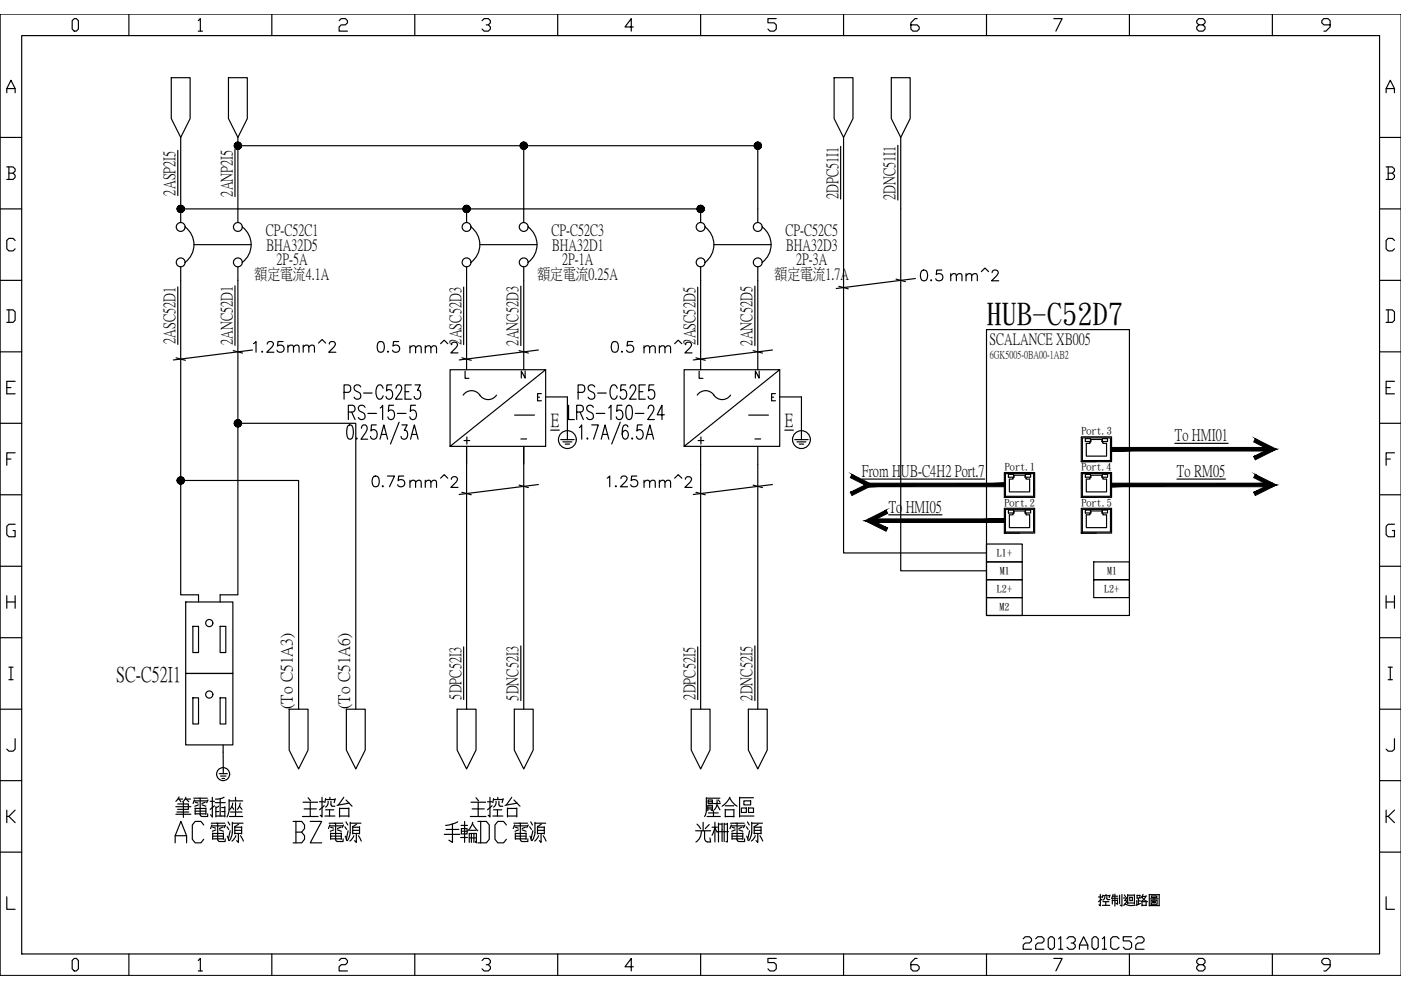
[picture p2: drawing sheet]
<svg xmlns="http://www.w3.org/2000/svg" width="297mm" height="210mm" viewBox="0 0 297 210" stroke-linecap="round" stroke-linejoin="round" font-family="sans-serif">
<defs><g id="words">
<g font-size="7.5">
<text x="63.1" y="174.3">主控台</text>
<text x="98.8" y="174.3">主控台</text>
</g>
<text font-size="6.4" x="209.2" y="68.6">HUB-C52D7</text>
<g font-size="6.2">
<text x="86.1" y="76.2">mm^2</text>
<text x="135.8" y="76.2">mm^2</text>
<text x="72" y="85.7">PS-C52E3</text>
<text x="121.7" y="85.7">PS-C52E5</text>
<text x="215.9" y="202.5">22013A01C52</text>
</g>
<g font-size="5.7">
<text x="200.7" y="60.7">mm^2</text>
<text x="60.3" y="75.8">mm^2</text>
<text x="86.1" y="104.4">mm^2</text>
<text x="135.8" y="104.4">mm^2</text>
</g>
<g font-size="5.3">
<text x="194.4" y="60.7">0.5</text>
<text x="52.9" y="75.8">1.25</text>
<text x="79" y="75.8">0.5</text>
<text x="128.8" y="75.8">0.5</text>
<text x="78" y="104.4">0.75</text>
<text x="127.7" y="104.4">1.25</text>
</g>
<text font-size="4.5" x="24.6" y="144.3">SC-C52I1</text>
<text font-size="4.4" x="97.4" y="95.2">+</text>
<g font-size="3.9">
<text x="116.8" y="90.4">E</text>
<text x="166.4" y="90.4">E</text>
</g>
<g font-size="3.5">
<text x="37" y="41.5" transform="rotate(-90 37 41.5)">2ASP2I5</text>
<text x="49.1" y="41.7" transform="rotate(-90 49.1 41.7)">2ANP2I5</text>
<text x="177.5" y="42.2" transform="rotate(-90 177.5 42.2)">2DPC51I1</text>
<text x="189.7" y="42.4" transform="rotate(-90 189.7 42.4)">2DNC51I1</text>
<text x="37" y="73" transform="rotate(-90 37 73)">2ASC52D1</text>
<text x="49.1" y="73.2" transform="rotate(-90 49.1 73.2)">2ANC52D1</text>
<text x="97.6" y="73.1" transform="rotate(-90 97.6 73.1)">2ASC52D3</text>
<text x="109.7" y="73.3" transform="rotate(-90 109.7 73.3)">2ANC52D3</text>
<text x="147.2" y="73.1" transform="rotate(-90 147.2 73.1)">2ASC52D5</text>
<text x="159.4" y="73.3" transform="rotate(-90 159.4 73.3)">2ANC52D5</text>
<text x="249.1" y="93.3">To HMI01</text>
<text x="182.7" y="100.9">From HUB-C4H2 Port.7</text>
<text x="249.5" y="100.9">To RM05</text>
<text x="188.4" y="108.5">To HMI05</text>
<text x="97.6" y="148.3" transform="rotate(-90 97.6 148.3)">5DPC52I3</text>
<text x="109.7" y="148.5" transform="rotate(-90 109.7 148.5)">5DNC52I3</text>
<text x="147.2" y="148.3" transform="rotate(-90 147.2 148.3)">2DPC52I5</text>
<text x="159.4" y="148.5" transform="rotate(-90 159.4 148.5)">2DNC52I5</text>
<text x="61.9" y="150.3" transform="rotate(-90 61.9 150.3)">(To C51A3)</text>
<text x="74" y="150.3" transform="rotate(-90 74 150.3)">(To C51A6)</text>
</g>
<g font-size="3.4">
<text x="56.3" y="49.8">CP-C52C1</text>
<text x="56.4" y="53">BHA32D5</text>
<text x="116.9" y="49.8">CP-C52C3</text>
<text x="117" y="53">BHA32D1</text>
<text x="166.6" y="49.8">CP-C52C5</text>
<text x="166.6" y="53">BHA32D3</text>
<text x="54" y="59.1">額定電流4.1A</text>
<text x="58.6" y="56">2P-5A</text>
<text x="114" y="59.1">額定電流0.25A</text>
<text x="119.2" y="56">2P-1A</text>
<text x="164.2" y="59.1">額定電流1.7A</text>
<text x="168.8" y="56">2P-3A</text>
<text x="209.8" y="73">SCALANCE XB005</text>
</g>
<g font-size="2.6">
<text x="109.7" y="94.2">-</text>
<text x="159.1" y="94.2">-</text>
</g>
<text font-size="2.3" x="209.9" y="76">6GK5005-0BA00-1AB2</text>
<g font-size="2.1">
<text x="229.3" y="92.1">Port.3</text>
<text x="213.1" y="99.7">Port.1</text>
<text x="229.3" y="99.7">Port.4</text>
<text x="213" y="107.3">Port.2</text>
<text x="229.3" y="107.3">Port.5</text>
<text x="211.4" y="118">L1+</text>
<text x="211.4" y="125.5">L2+</text>
<text x="212" y="121.7">M1</text>
<text x="234.1" y="125.5">L2+</text>
<text x="234.7" y="121.7">M1</text>
<text x="211.9" y="129.3">M2</text>
</g>
</g></defs>
<g fill="none" stroke="#000" stroke-width=".25">
<path d="M1.4 19.7v-.9l.9-1.8 .9 1.8v.9M1.4 18.8h1.8M4.6 7.5h287.9v194.8h-287.9zM15.7 3.9h.5l.4 .5v1.8l-.4 .4h-.5l-.4-.4v-1.8zM27.3 3v4.5M42 4.4l.5-.5v2.7M42 6.6h.9M57.6 3v4.5M71.9 4.4l.4-.5h.9l.5 .5v.4l-.5 .5h-.9l-.4 .4v.9h1.8M87.9 3v4.5M102.2 4.4l.4-.5h.9l.5 .5v.4l-.5 .5h-.4M103.5 5.3l.5 .4v.5l-.5 .4h-.9l-.4-.4"/>
<path d="M118.2 3v4.5M134.3 5.7h-1.8l1.3-1.8v2.7M148.5 3v4.5M164.6 3.9h-1.8v.9h1.3l.5 .5v.9l-.5 .4h-.8l-.5-.4M178.8 3v4.5M194.4 3.9h-.4l-.9 .9v1.4l.5 .4h.8l.5-.4v-.5l-.5-.4h-1.3M209.2 3v4.5M223.4 3.9h1.8l-1.3 2.7M239.5 3v4.5M254.2 5.3l-.5-.5v-.4l.5-.5h.9l.4 .5v.4l-.4 .5h-.9l-.5 .4v.5l.5 .4h.9l.4-.4v-.5l-.4-.4M269.8 3v4.5M282 5.3h-1.3l-.5-.5v-.4l.5-.5h.9l.4 .5v1.3l-.9 .9h-.4"/>
<path d="M293.9 19.7v-.9l.9-1.8 .9 1.8v.9M293.9 18.8h1.8M.1 29.1h4.5M1.4 35.4h1.4l.4 .4v.5l-.4 .4M1.9 36.7h.9l.4 .5v.4l-.4 .4h-1.4M1.9 35.4v2.6M292.5 29.1h4.5M293.9 35.4h1.3l.5 .4v.5l-.5 .4M294.3 36.7h.9l.5 .5v.4l-.5 .4h-1.3M294.3 35.4v2.6M.1 44.3h4.5M.1 59.4h4.5"/>
<path d="M3.2 51l-.4-.5h-.9l-.5 .5v1.8l.5 .4h.9l.4-.4M292.5 44.3h4.5M292.5 59.4h4.5M295.7 51l-.5-.5h-.9l-.4 .5v1.8l.4 .4h.9l.5-.4M.1 74.6h4.5M1.4 65.7h1.4l.4 .4v1.8l-.4 .5h-1.4M1.9 65.7v2.7M292.5 74.6h4.5M293.9 65.7h1.3l.5 .4v1.8l-.5 .5h-1.3M294.3 65.7v2.7M.1 89.8h4.5M1.4 82.2h.9"/>
<path d="M1.4 97.3h.9M3.2 80.8h-1.8v2.7h1.8M3.2 96h-1.8v2.7M292.5 89.8h4.5M293.9 82.2h.9M293.9 97.3h.9M295.7 80.8h-1.8v2.7h1.8M295.7 96h-1.8v2.7M.1 104.9h4.5M3.2 111.2h-1.3l-.5 .4v1.8l.5 .4h1.3v-1.3h-.4M292.5 104.9h4.5M295.7 111.2h-1.4l-.4 .4v1.8l.4 .4h1.4v-1.3h-.5"/>
<path d="M.1 120.1h4.5M.1 135.2h4.5M1.4 126.3v2.7M1.4 127.6h1.8M3.2 126.3v2.7M292.5 120.1h4.5M292.5 135.2h4.5M293.9 127.6h1.8M293.9 126.3v2.7M295.7 126.3v2.7M.1 150.4h4.5M1.9 141.5h.9"/>
<path d="M1.9 144.1h.9M2.3 141.5v2.6M3.2 156.6v2.2l-.4 .5h-.9l-.5-.5M292.5 150.4h4.5M294.3 141.5h.9M294.3 144.1h.9M294.8 141.5v2.6M295.7 156.6v2.2l-.5 .5h-.9l-.4-.5M.1 165.5h4.5M1.4 171.8v2.6M1.9 173.1l1.3 1.3M3.2 171.8l-1.3 1.3h-.5"/>
<path d="M292.5 165.5h4.5M293.9 171.8v2.6M294.3 173.1l1.4 1.3M295.7 171.8l-1.4 1.3h-.4M.1 180.7h4.5M1.4 190.1v2.7h1.8M292.5 180.7h4.5M293.9 190.1v2.7h1.8M15.7 203.2h.5l.4 .5v1.7l-.4 .5h-.5l-.4-.5v-1.7zM27.3 202.3v4.5M42 203.7l.5-.5v2.7M42 205.9h.9"/>
<path d="M57.6 202.3v4.5M71.9 203.7l.4-.5h.9l.5 .5v.4l-.5 .4h-.9l-.4 .5v.9h1.8M87.9 202.3v4.5M102.2 203.7l.4-.5h.9l.5 .5v.4l-.5 .4h-.4M103.5 204.5l.5 .5v.4l-.5 .5h-.9l-.4-.5M118.2 202.3v4.5M134.3 205h-1.8l1.3-1.8v2.7M148.5 202.3v4.5M164.6 203.2h-1.8v.9h1.3l.5 .4v.9l-.5 .5h-.8l-.5-.5M178.8 202.3v4.5M194.4 203.2h-.4l-.9 .9v1.3l.5 .5h.8l.5-.5v-.4l-.5-.5h-1.3M209.2 202.3v4.5"/>
<path d="M223.4 203.2h1.8l-1.3 2.7M239.5 202.3v4.5M254.2 204.5l-.5-.4v-.4l.5-.5h.9l.4 .5v.4l-.4 .4h-.9l-.5 .5v.4l.5 .5h.9l.4-.5v-.4l-.4-.5M269.8 202.3v4.5M282 204.5h-1.3l-.5-.4v-.4l.5-.5h.9l.4 .5v1.3l-.9 .9h-.4"/>
</g>
<!-- layer: 0 -->
<g fill="none" stroke="#000" stroke-width=".25">
<path d="M36.3 16.5h4v8.6l-2 4-2-4zM48.4 16.5h4v8.6l-2 4-2-4zM176.8 16.5h4v8.6l-2 4-2-4zM189 16.5h4v8.6l-2 4-2-4zM37.7 31.9v9.6M38.3 29.1v18.1M49.8 31.7v10M50.4 29.1v18.1M50.4 30.9h110.3v16.3M111 30.9v16.3M178.2 31v11.2M178.8 29.1v88.1h30.4"/>
<path d="M190.4 30.8v11.6M191 29.1v91.9h18.2M38.3 56.6v69.5h3.8v1.5M38.3 44.3h110.2v2.9M39.2 48.1a4.7 4.7 0 0 1 0 7.5M41.1 51.9h12.1M50.4 56.6v69.5h-3.7v1.5M51.4 48.1a4.7 4.7 0 0 1 0 7.5M98.9 44.3v2.9M98.9 56.6v21.8M99.9 48.1a4.7 4.7 0 0 1 0 7.5M101.7 51.9h12.2"/>
<path d="M111 56.6v21.8M112 48.1a4.7 4.7 0 0 1 0 7.5M148.5 56.6v21.8M149.5 48.1a4.7 4.7 0 0 1 0 7.5M151.4 51.9h12.1M160.7 56.6v21.8M161.6 48.1a4.7 4.7 0 0 1 0 7.5M37.7 60.8v12.2M49.8 60.6v12.6M98.3 60.9v12.2M98.6 78.7v1.5h.8M110.4 60.7v12.6"/>
<path d="M111.3 78.7v1.5l-.8-1.5v1.5M115.7 78.4v16.2h-20.3l20.3-16.2h-20.3v16.2M147.9 60.9v12.2M148.2 78.7v1.5h.8M160 60.7v12.6M161 78.7v1.5l-.8-1.5v1.5M165.3 78.4v16.2h-20.3l20.3-16.2h-20.3v16.2M209.2 69.9h30.3v60.6h-30.3zM50.4 89.8h25v60.6M73.8 90.2l.5-.1a1.56 1.56 0 0 1 .6 1.7l-.3 1.2-.5 .1a1.56 1.56 0 0 1-.6-1.7zM73.9 87.4h.9a.76 .76 0 0 0 .5-.8 .76 .76 0 0 0-.5-.7h-.9v3.1M74.6 87.4l.7 1.6"/>
<path d="M75.6 92.8v.3l.1-.1M76.6 90.8l.1-.4a.67 .67 0 0 1 1-.1 .67 .67 0 0 1 0 .9l-1.2 1.9h1.4M77.4 86.4a.72 .72 0 0 0-1-.5 .72 .72 0 0 0-.3 1l.9 .6a.77 .77 0 0 1 .2 1.3 .77 .77 0 0 1-1.2-.3M79.8 90.1h-1l-.1 1.3a.68 .68 0 0 1 .6-.3 .68 .68 0 0 1 .6 .4 .94 .94 0 0 1 0 1.2 .94 .94 0 0 1-1.1 .3l-.2-.5M80.6 93.1l.8-3 .8 3M80.6 86.5l.5-.6v3.1M80.9 92.1h1M83.5 85.9h-1.1l-.1 1.3a.68 .68 0 0 1 .7-.3 .68 .68 0 0 1 .6 .5 .94 .94 0 0 1 0 1.1 .94 .94 0 0 1-1.2 .3l-.2-.4M84.6 89.5l-1.8 4.6M85.2 90.1h1.1l-.6 1.1h.3a1.13 1.13 0 0 1-.2 1.9 .63 .63 0 0 1-.8-.6M87 93.1l.8-3 .9 3M87.3 92.1h1.1"/>
<path d="M88.1 85.9h-1l-.1 1.3a.68 .68 0 0 1 .6-.3 .68 .68 0 0 1 .6 .5 .94 .94 0 0 1 0 1.1 .94 .94 0 0 1-1.1 .3l-.2-.4M98.2 83.8a2.12 2.12 0 0 1 3.6 0M98.9 94.6v55.8M101.7 83.7a2.12 2.12 0 0 0 3.6 .1M109.1 88h4.2M111 94.6v55.8M114 84.2h.4M114.8 83.5h-.8v1.5h.8M115.7 84.2h4.6v9M116.8 91.2h1.8M118.9 93.2h2.8M119.4 93.7h1.8"/>
<path d="M119.8 94.2h1M120.6 85.9v3.1h1.2M122.3 87.4h.9a.76 .76 0 0 0 .5-.8 .76 .76 0 0 0-.5-.7h-.9v3.1M122.8 90.7l.5-.6v3M123 87.4l.7 1.6M124.5 92.8v.3l.1-.1M125.5 90.1h1.4l-1 3M125.8 86.4a.72 .72 0 0 0-1-.5 .72 .72 0 0 0-.3 1l.9 .6a.77 .77 0 0 1 .2 1.3 .77 .77 0 0 1-1.2-.3M127.5 93.1l.8-3 .8 3M127.8 92.1h1M129 86.5l.5-.6v3.1M131.5 89.5l-1.8 4.6"/>
<path d="M131.9 85.9h-1l-.1 1.3a.68 .68 0 0 1 .6-.3 .68 .68 0 0 1 .6 .5 .94 .94 0 0 1 0 1.1 .94 .94 0 0 1-1.1 .3l-.2-.4M133 86.1l.5-.2a1.55 1.55 0 0 1 .6 1.8l-.3 1.1-.5 .2a1.56 1.56 0 0 1-.6-1.8zM133.1 90.5l-.1-.3-.3-.1-.5 .1a3.2 3.2 0 0 0 0 2.8l.3 .1a.97 .97 0 0 0 .7-.9 .97 .97 0 0 0-.7-1l-.5 .5-.1 .4M134 92.8v.3l.1-.1M136.2 90.1h-1.1l-.1 1.3a.68 .68 0 0 1 .7-.3 .68 .68 0 0 1 .6 .4 .94 .94 0 0 1 0 1.2 .94 .94 0 0 1-1.2 .3l-.2-.5M137 93.1l.8-3 .8 3M137.3 92.1h1M137.4 86.6l.1-.4a.67 .67 0 0 1 1-.1 .67 .67 0 0 1 0 1l-1.2 1.9h1.4M140.9 87.9h-1.6l1.1-2v3.1M147.8 83.8a2.12 2.12 0 0 1 3.6 0M148 93.4h1.2M148.5 94.6v55.8"/>
<path d="M148.6 92.7v1.5M151.3 83.7a2.12 2.12 0 0 0 3.6 .1M158.7 88h4.2M160.7 94.6v55.8M163.6 84.2h.4M164.4 83.5h-.8v1.5h.8M165.3 84.2h4.6v9M166.4 91.2h1.8M168.5 93.2h2.8M169 93.7h1.9M169.5 94.2h.9M229.3 92.6h6.4v5.3h-6.4z"/>
<path d="M229.3 97.9h3.2M229.5 92.8h5.9v4.9h-5.9zM230.1 93h1.1v.6h-1.1zM230.3 94h.8v-.3h.2v-.5h2.3v.5h.2v.3h.8v2.7h-4.3zM233.7 93h1.1v.6h-1.1zM249.1 94h11.3M38.3 101.9h25v48.5M182.7 101.6h26.1M188.4 109.2h11.3M209.2 115.3h7.5v3.8h-7.5zM209.2 119.1h7.5v3.8h-7.5zM212.9 100.2h6.5v5.3h-6.5z"/>
<path d="M212.9 107.8h6.5v5.2h-6.5zM212.9 105.5h3.3M212.9 113h3.3M213.2 100.4h5.9v4.8h-5.9zM213.2 108h5.9v4.8h-5.9zM213.8 100.6h1.1v.6h-1.1zM213.8 108.2h1.1v.6h-1.1zM214 101.6h.8v-.4h.2v-.4h2.3v.4h.2v.4h.8v2.7h-4.3zM214 109.2h.8v-.4h.2v-.5h2.3v.5h.2v.4h.8v2.7h-4.3zM217.4 100.6h1.1v.6h-1.1zM217.4 108.2h1.1v.6h-1.1zM229.3 100.2h6.4v5.3h-6.4z"/>
<path d="M229.3 107.8h6.4v5.2h-6.4zM229.3 105.5h3.2M229.3 113h3.2M229.5 100.4h5.9v4.8h-5.9zM229.5 108h5.9v4.8h-5.9zM230.1 100.6h1.1v.6h-1.1zM230.1 108.2h1.1v.6h-1.1zM230.3 101.6h.8v-.4h.2v-.4h2.3v.4h.2v.4h.8v2.7h-4.3zM230.3 109.2h.8v-.4h.2v-.5h2.3v.5h.2v.4h.8v2.7h-4.3zM231.9 119.1h7.6v3.8h-7.6zM233.7 100.6h1.1v.6h-1.1zM233.7 108.2h1.1v.6h-1.1z"/>
<path d="M249.5 101.6h10.3M39.4 127.6h10v15.2h-10zM40.9 132.8h1.2v5.6h-1.2zM46.7 132.8h1.2v5.6h-1.2zM98.3 137.2v11.1M110.4 136.9v11.6M147.9 137.2v11.1M160 136.9v11.6M209.2 122.9h7.5v3.8h-7.5zM209.2 126.7h7.5v3.8h-7.5zM231.9 122.9h7.6v3.8h-7.6zM39.4 142.8h10v15.1h-10z"/>
<path d="M40.9 148h1.2v5.5h-1.2zM46.7 148h1.2v5.5h-1.2zM47.3 157.9v6.1M61.3 150.4h4v8.6l-2 4-2-4zM73.4 150.4h4v8.6l-2 4-2-4zM96.9 150.4h4v8.6l-2 4-2-4zM109 150.4h4v8.6l-2 4-2-4zM146.5 150.4h4v8.6l-2 4-2-4zM158.7 150.4h4v8.6l-2 4-2-4zM37.1 178.7v-1.5l1.3-3 1.2 3v1.5M37.1 177.2h2.5M37.3 172.6h3.2"/>
<path d="M37.3 171h3.2M37.5 172.2h2.5M37.7 170.5h2.2v1.1h-2.2M37.7 169.4h1M38 168.9l-.7 1M38 169.4l.4 .6M38.9 170.1v3.2M39.3 169.4h1.1M39.4 169l-.3 .6-.4 .4M39.5 169.4l.5 .6M41.1 169.2h2.9M41.2 169.8h2.8"/>
<path d="M41.2 169.6l-.3 .8M41.4 171.4h2.3M41.4 172.5h2.3M41.4 172h2.3M41.4 171.3v1.3M41.4 170.1l.6 .2M42.1 170.7l-.8 .2M42.4 169.2v3.5M42.8 170.7l.9 .2M43.2 174.9l-.6-.7h-1.2l-.6 .7v3l.6 .8h1.2l.6-.8M43.5 170.1l-.7 .3M43.7 171.3v1.3"/>
<path d="M44 172.5v.6h-1.2l-.2-.1-.2-.4M44.1 169.6l-.3 .6M44.6 169.9h.9M44.8 174.5h2.9M44.9 175.1h2.8M44.9 174.9l-.3 .8M45 169v4.2l-.4-.5M45.1 176.7h2.3M45.1 177.9h2.3M45.1 177.3h2.3M45.1 176.6v1.3M45.1 175.4l.6 .2"/>
<path d="M45.5 170.8l-.9 .8M45.6 170.2h2.1M45.8 171v2.2M45.8 173h1.9M45.8 172.1h.6M45.8 176l-.8 .2M46.2 174.5v3.5M46.4 170.9l-.6 .4M46.5 164h1.7M46.5 176l.9 .2M46.7 169.3v3.7M46.8 164.5h1.1"/>
<path d="M47 171.2h.7M47 172.1h.7M47.1 165.1h.5M47.2 175.4l-.7 .3M47.4 176.6v1.3M47.5 169l-.7 .3-1.1 .1M47.7 171v2.2M47.7 177.9v.5h-1.2l-.3-.2v-.3M47.8 174.9l-.3 .6M48.1 175.3l.4 .6M48.2 177.3l.3 .9M48.4 174.3l.3 .6"/>
<path d="M48.6 171.7l-.5 1.5M48.6 169.5v2.2M48.6 169.8h2.9M48.7 173.1h2.8M48.8 176.1l-.4 1.8M48.9 172.2h2.4M49.2 171l.4 .6M49.3 174.3v2.2l-.3 1.1-.4 .6M49.3 174.5h2.2M49.3 170.3a2.03 2.03 0 0 1-.6 1.4M49.8 176.1h1.4M49.8 176.7h1.4"/>
<path d="M49.8 175.2v1.6M49.9 170.2v2.9M49.9 169v.8M50 177.2l-.3 .6-.5 .5M50.5 176.7v1.9l-.3-.4M50.6 174.7l-.8 .6M50.8 170.9l.5 .7M50.9 170.3l-.2 .7-.4 .6M51 177.2l.6 1.1M51.2 175.3l-1.4 .1M51.2 175.4v1.4M62.7 176.4h1.3l.6 .8v.7l-.6 .8h-1.9"/>
<path d="M62.7 174.2v4.5M65.8 174.2h2.4l-2.4 4.5h2.4M70.1 177.9h2.3M70.1 177.3h2.3M70.1 176.6v1.3M71.1 177.9l.1 .3 .3 .2M71.2 174.5v3.5M72.4 176.6v1.3M72.7 177.9v.5h-1.2M73.2 177.3l.3 .9M73.8 176.1l-.4 1.8M74.3 176.5l-.2 .8-.4 .9"/>
<path d="M75 177.2l-.3 .6-.5 .5M75.6 176.7v1.9l-.4-.4M76 177.2l.6 1.1M94.2 176.9h3.3M94.6 175.9h2.7M95.9 174.7v3.9l-.7-.5M97.1 174.3l-1 .4-1.6 .3M97.7 177.6h1.4M98.5 174.2v4.4M99.5 177.7h1.5M99.9 176.7v1.9M100.5 176.7v1.9"/>
<path d="M100.8 178.4l.2 .3v-2h-1.5v1.9M101.3 174.2h1.8l.6 .7v3l-.6 .8h-1.8M101.9 174.2v4.5M107.4 174.9l-.6-.7h-1.3l-.6 .7v3l.6 .8h1.3l.6-.8M109.3 177.9h2.2M109.3 177.3h2.2M109.3 176.6v1.3M110.3 174.5v3.5M111.5 176.6v1.3M111.9 177.9v.5h-1.2l-.3-.2-.1-.3M112.4 177.3l.3 .9M113 176.1l-.4 1.8"/>
<path d="M113.4 176.5l-.1 .8-.5 .9M113.4 174.5h2.3M114 176.1h1.4M114 176.7h1.4M114.2 177.2l-.4 .6-.4 .5M114.7 176.7v1.9l-.4-.4M114.8 174.7l-.8 .6M115.2 177.2l.6 1.1M115.4 175.3l-1.4 .1M115.4 175.4v1.4M147.5 176.1h3.2M147.8 174.7l.7 1"/>
<path d="M148.7 176.2l-.1 1a2.25 2.25 0 0 1-1 1.3M149.1 174.3v1.8M149.4 176.2v1.5a.79 .79 0 0 0 .7 .8h.6l-.2-.8M149.8 169.1l-.1 3-.3 1M149.8 169.2h2.8M149.9 173.1h2.8M150.1 171.5h.9M150.1 171.1h.9M150.1 169.6h.9v.8h-.9zM150.1 170h.9M150.2 172.4h2.1M150.4 174.8l-.9 .9"/>
<path d="M150.7 171.7l.3 .2v-1.2h-.9v1.2M151 175.4h1.1M151.3 170.4h1.4M151.3 171.9v1.2M151.6 175.4l-.6 1.7M151.6 174.3v4.2M151.6 175.6l.4 .8M152 169.6a2.4 2.4 0 0 1-.6 2.1M152 170.7l.6 1M152.1 176.3h2.4M152.3 174.5v4M152.3 169.6l.3 .5"/>
<path d="M152.3 174.7h.8M153.1 174.5v3.9M153.5 174.5v3.9M153.5 174.7h.7M153.8 171.6v1.6M153.8 171.7h1.8M153.8 173.1h1.8M153.8 170.8h1.8M154.2 174.5v4l-.3-.1M154.7 169.1l.8 1.3 .8 .5M154.8 169l-.6 .9-1.1 1M154.9 174.5h2.9"/>
<path d="M155 175.1h2.9M155.1 174.9l-.3 .8M155.2 176.7h2.3M155.2 177.9h2.3M155.2 177.3h2.3M155.2 176.6v1.3M155.2 175.4l.6 .2M155.6 171.6v1.6M155.9 176l-.8 .2M156.3 174.5v3.5M156.7 176l.8 .2M156.8 169v4.2"/>
<path d="M156.8 169.1h3M156.8 173h3M157.2 171.3h1v1h-1zM157.3 175.4l-.6 .3M157.5 176.6v1.3M157.7 169.8h1.5v.9h-1.5zM157.9 177.9v.5h-1.2l-.4-.2v-.3M157.9 174.9l-.3 .6M158.2 175.3l.4 .6M158.3 177.3l.3 .9M158.5 174.3l.4 .6M158.7 171.3h1.1v1h-1.1z"/>
<path d="M158.9 176.1l-.4 1.8M159.4 174.3l-.1 2.6-.5 1.3M159.4 174.5h2.3M159.9 176.1h1.4M159.9 176.7h1.4M159.9 175.2v1.6M160.1 177.2l-.3 .6-.5 .5M160.7 176.7v1.9l-.4-.4M160.7 174.7l-.8 .6M161.1 177.2l.6 1.1M161.3 175.3l-1.4 .1M161.3 175.4v1.4"/>
<circle cx="38.3" cy="55.6" r=".94"/>
<circle cx="38.3" cy="48.1" r=".94"/>
<circle cx="50.4" cy="48.1" r=".94"/>
<circle cx="50.4" cy="55.6" r=".94"/>
<circle cx="98.9" cy="48.1" r=".94"/>
<circle cx="98.9" cy="55.6" r=".94"/>
<circle cx="111" cy="55.6" r=".94"/>
<circle cx="111" cy="48.1" r=".94"/>
<circle cx="148.5" cy="48.1" r=".94"/>
<circle cx="148.5" cy="55.6" r=".94"/>
<circle cx="160.7" cy="48.1" r=".94"/>
<circle cx="160.7" cy="55.6" r=".94"/>
<circle cx="120.3" cy="93.2" r="1.89"/>
<circle cx="169.9" cy="93.2" r="1.89"/>
<circle cx="44.4" cy="132.1" r=".76"/>
<circle cx="44.4" cy="147.3" r=".76"/>
<circle cx="47.3" cy="164.1" r="1.38"/>
</g>
<g fill="none" stroke="#000" stroke-width=".25">
<path d="M190 59.2l2 .5M194.1 59.1l-16.8 2.1M37.3 75.9l2 .5M49.4 74.3l2 .6M53.5 74.2l-16.7 2.1M110.1 74.3l1.9 .6M114.1 74.2l-16.7 2.1M159.7 74.3l2 .6M163.8 74.2l-16.8 2.1M177.9 60.7l1.9 .5M110.1 102.9l1.9 .5M114.1 102.7l-16.7 2.1"/>
<path d="M159.7 102.9l2 .5M163.8 102.7l-16.8 2.1"/>
</g>
<!-- layer: 0 -->
<g fill="#000" stroke="#000" stroke-width=".21">
<path d="M50.4 30.9h.8v.1zM111 30.9h.8v.1zM160.7 30.9h.7v.1zM38.3 44.3h.8v.1zM98.9 44.3h.8v.1zM148.5 44.3h.8v.1zM50.4 89.8h.8v.1zM38.3 101.9h.8v.1z"/>
<path d="M49.7 31v.1l.7-.2zM49.7 31.1l.7-.2-.6 .3zM49.8 31.2v.1l.6-.4z"/>
<path d="M49.7 30.7v.1l.7 .1zM49.7 30.8l.7 .1h-.7zM49.7 30.9v.1l.7-.1z"/>
<path d="M49.8 31.3l.1 .1 .5-.5zM49.9 31.4l.5-.5-.4 .6zM50.4 30.9l-.4 .6 .1 .1z"/>
<path d="M49.9 30.4l-.1 .1 .6 .4zM49.8 30.5l.6 .4-.6-.3zM49.8 30.6l-.1 .1 .7 .2z"/>
<path d="M50.4 30.9l-.3 .7h.1zM50.4 30.9l-.1 .7h-.1zM50.4 30.9l-.1 .7 .1 .1z"/>
<path d="M50.1 30.2l.3 .7-.2-.7zM50 30.3l.1-.1 .3 .7zM49.9 30.4l.5 .5-.4-.6z"/>
<path d="M50.4 30.9v.8l.2-.1zM50.4 30.9l.3 .7h-.1zM50.4 30.9l.3 .7h.1z"/>
<path d="M50.4 30.1v.8l.2-.8zM50.3 30.1h.1v.8zM50.2 30.2l.2 .7-.1-.8z"/>
<path d="M50.4 30.9l.4 .7 .1-.1zM50.4 30.9l.6 .5-.1 .1zM50.4 30.9l.6 .5v-.1z"/>
<path d="M50.8 30.2l-.4 .7 .5-.6zM50.7 30.2h.1l-.4 .7zM50.6 30.1l-.2 .8 .3-.7z"/>
<path d="M50.4 30.9l.6 .4 .1-.1zM50.4 30.9l.8 .2-.1 .1zM50.4 30.9l.8 .2v-.1z"/>
<path d="M50.4 30.9l.7-.3-.1-.1zM50.4 30.9l.6-.5v.1zM50.9 30.3l-.5 .6 .6-.5z"/>
<path d="M50.4 30.9h.8v-.1zM50.4 30.9l.8-.2v.1zM50.4 30.9l.8-.2-.1-.1z"/>
<path d="M110.3 31v.1l.7-.2zM110.3 31.1l.7-.2-.6 .3zM110.4 31.2v.1l.6-.4z"/>
<path d="M110.3 30.7v.1l.7 .1zM110.3 30.8l.7 .1h-.7zM110.3 30.9v.1l.7-.1z"/>
<path d="M110.4 31.3l.1 .1 .5-.5zM110.5 31.4l.5-.5-.4 .6zM111 30.9l-.4 .6 .1 .1z"/>
<path d="M110.5 30.4l-.1 .1 .6 .4zM110.4 30.5l.6 .4-.6-.3zM110.4 30.6l-.1 .1 .7 .2z"/>
<path d="M111 30.9l-.3 .7h.1zM111 30.9l-.1 .7h-.1zM111 30.9l-.1 .7 .1 .1z"/>
<path d="M110.7 30.2l.3 .7-.2-.7zM110.6 30.3l.1-.1 .3 .7zM110.5 30.4l.5 .5-.4-.6z"/>
<path d="M111 30.9v.8l.2-.1zM111 30.9l.3 .7h-.1zM111 30.9l.3 .7h.1z"/>
<path d="M111 30.1v.8l.2-.8zM110.9 30.1h.1v.8zM110.8 30.2l.2 .7-.1-.8z"/>
<path d="M111 30.9l.4 .7 .1-.1zM111 30.9l.6 .5-.1 .1zM111 30.9l.6 .5 .1-.1z"/>
<path d="M111.4 30.2l-.4 .7 .5-.6zM111.3 30.2h.1l-.4 .7zM111.2 30.1l-.2 .8 .3-.7z"/>
<path d="M111 30.9l.7 .4v-.1zM111 30.9l.8 .2-.1 .1zM111 30.9l.8 .2v-.1z"/>
<path d="M111 30.9l.7-.3v-.1zM111 30.9l.6-.5 .1 .1zM111.5 30.3l-.5 .6 .6-.5z"/>
<path d="M111 30.9h.8v-.1zM111 30.9l.8-.2v.1zM111 30.9l.8-.2-.1-.1z"/>
<path d="M159.9 31v.1l.8-.2zM159.9 31.1l.8-.2-.7 .3zM160 31.2l.1 .1 .6-.4z"/>
<path d="M159.9 30.7v.1l.8 .1zM159.9 30.8l.8 .1h-.8zM159.9 30.9v.1l.8-.1z"/>
<path d="M160.1 31.3v.1l.6-.5zM160.1 31.4l.6-.5-.5 .6zM160.7 30.9l-.5 .6 .1 .1z"/>
<path d="M160.1 30.4v.1l.6 .4zM160.1 30.5l.6 .4-.7-.3zM160 30.6l-.1 .1 .8 .2z"/>
<path d="M160.7 30.9l-.4 .7h.1zM160.7 30.9l-.1 .7h-.2zM160.7 30.9l-.1 .7 .1 .1z"/>
<path d="M160.3 30.2l.4 .7-.3-.7zM160.2 30.3l.1-.1 .4 .7zM160.1 30.4l.6 .5-.5-.6z"/>
<path d="M160.7 30.9v.8l.1-.1zM160.7 30.9l.2 .7h-.1zM160.7 30.9l.2 .7h.1z"/>
<path d="M160.7 30.1v.8l.1-.8zM160.6 30.1h.1v.8zM160.4 30.2l.3 .7-.1-.8z"/>
<path d="M160.7 30.9l.3 .7 .1-.1zM160.7 30.9l.5 .5-.1 .1zM160.7 30.9l.5 .5 .1-.1z"/>
<path d="M161 30.2l-.3 .7 .4-.6zM160.9 30.2h.1l-.3 .7zM160.8 30.1l-.1 .8 .2-.7z"/>
<path d="M160.7 30.9l.6 .4v-.1zM160.7 30.9l.7 .2-.1 .1zM160.7 30.9l.7 .2v-.1z"/>
<path d="M160.7 30.9l.6-.3v-.1zM160.7 30.9l.5-.5 .1 .1zM161.1 30.3l-.4 .6 .5-.5z"/>
<path d="M160.7 30.9h.7v-.1zM160.7 30.9l.7-.2v.1zM160.7 30.9l.7-.2-.1-.1z"/>
<path d="M37.6 44.4v.1l.7-.2zM37.6 44.5l.7-.2-.7 .3zM37.6 44.6l.1 .1 .6-.4z"/>
<path d="M37.6 44.1v.1l.7 .1zM37.6 44.2l.7 .1h-.7zM37.6 44.3v.1l.7-.1z"/>
<path d="M37.7 44.7l.1 .1 .5-.5zM37.8 44.8l.5-.5-.4 .6zM38.3 44.3l-.4 .6 .1 .1z"/>
<path d="M37.8 43.8l-.1 .1 .6 .4zM37.7 43.9l.6 .4-.7-.3zM37.6 44v.1l.7 .2z"/>
<path d="M38.3 44.3l-.3 .7h.1zM38.3 44.3l-.1 .7h-.1zM38.3 44.3l-.1 .7 .1 .1z"/>
<path d="M38 43.6l.3 .7-.2-.7zM37.9 43.7l.1-.1 .3 .7zM37.8 43.8l.5 .5-.4-.6z"/>
<path d="M38.3 44.3v.8l.1-.1zM38.3 44.3l.2 .7h-.1zM38.3 44.3l.2 .7h.2z"/>
<path d="M38.3 43.5v.8l.1-.8zM38.2 43.5h.1v.8zM38.1 43.6l.2 .7-.1-.8z"/>
<path d="M38.3 44.3l.4 .7 .1-.1zM38.3 44.3l.5 .5v.1zM38.3 44.3l.5 .5 .1-.1z"/>
<path d="M38.7 43.6l-.4 .7 .5-.6zM38.5 43.6h.2l-.4 .7zM38.4 43.5l-.1 .8 .2-.7z"/>
<path d="M38.3 44.3l.6 .4 .1-.1zM38.3 44.3l.7 .2v.1zM38.3 44.3l.7 .2 .1-.1z"/>
<path d="M38.3 44.3l.7-.3-.1-.1zM38.8 43.8l.1 .1-.6 .4zM38.8 43.7l-.5 .6 .5-.5z"/>
<path d="M38.3 44.3h.8v-.1zM38.3 44.3l.7-.2 .1 .1zM38.3 44.3l.7-.2v-.1z"/>
<path d="M98.2 44.4v.1l.7-.2zM98.2 44.5l.7-.2-.7 .3zM98.2 44.6l.1 .1 .6-.4z"/>
<path d="M98.2 44.1v.1l.7 .1zM98.2 44.2l.7 .1h-.7zM98.2 44.3v.1l.7-.1z"/>
<path d="M98.3 44.7l.1 .1 .5-.5zM98.4 44.8l.5-.5-.4 .6zM98.9 44.3l-.4 .6 .1 .1z"/>
<path d="M98.4 43.8l-.1 .1 .6 .4zM98.3 43.9l.6 .4-.7-.3zM98.2 44v.1l.7 .2z"/>
<path d="M98.9 44.3l-.3 .7h.1zM98.9 44.3l-.1 .7h-.1zM98.9 44.3l-.1 .7 .1 .1z"/>
<path d="M98.6 43.6l.3 .7-.2-.7zM98.5 43.7l.1-.1 .3 .7zM98.4 43.8l.5 .5-.4-.6z"/>
<path d="M98.9 44.3v.8l.1-.1zM98.9 44.3l.3 .7h-.2zM98.9 44.3l.3 .7h.1z"/>
<path d="M98.9 43.5v.8l.1-.8zM98.8 43.5h.1v.8zM98.7 43.6l.2 .7-.1-.8z"/>
<path d="M98.9 44.3l.4 .7 .1-.1zM98.9 44.3l.6 .5-.1 .1zM98.9 44.3l.6 .5v-.1z"/>
<path d="M99.3 43.6l-.4 .7 .5-.6zM99.2 43.6h.1l-.4 .7zM99 43.5l-.1 .8 .3-.7z"/>
<path d="M98.9 44.3l.6 .4 .1-.1zM98.9 44.3l.7 .2v.1zM98.9 44.3l.7 .2 .1-.1z"/>
<path d="M98.9 44.3l.7-.3-.1-.1zM99.5 43.8v.1l-.6 .4zM99.4 43.7l-.5 .6 .6-.5z"/>
<path d="M98.9 44.3h.8v-.1zM98.9 44.3l.7-.2 .1 .1zM98.9 44.3l.7-.2v-.1z"/>
<path d="M147.8 44.4v.1l.7-.2zM147.8 44.5l.7-.2-.6 .3zM147.9 44.6v.1l.6-.4z"/>
<path d="M147.8 44.1v.1l.7 .1zM147.8 44.2l.7 .1h-.7zM147.8 44.3v.1l.7-.1z"/>
<path d="M147.9 44.7l.1 .1 .5-.5zM148 44.8l.5-.5-.4 .6zM148.5 44.3l-.4 .6 .1 .1z"/>
<path d="M148 43.8l-.1 .1 .6 .4zM147.9 43.9l.6 .4-.6-.3zM147.9 44l-.1 .1 .7 .2z"/>
<path d="M148.5 44.3l-.3 .7h.1zM148.5 44.3l-.1 .7h-.1zM148.5 44.3l-.1 .7 .1 .1z"/>
<path d="M148.2 43.6l.3 .7-.2-.7zM148.1 43.7l.1-.1 .3 .7zM148 43.8l.5 .5-.4-.6z"/>
<path d="M148.5 44.3v.8l.2-.1zM148.5 44.3l.3 .7h-.1zM148.5 44.3l.3 .7h.1z"/>
<path d="M148.5 43.5v.8l.2-.8zM148.4 43.5h.1v.8zM148.3 43.6l.2 .7-.1-.8z"/>
<path d="M148.5 44.3l.4 .7 .1-.1zM148.5 44.3l.6 .5-.1 .1zM148.5 44.3l.6 .5 .1-.1z"/>
<path d="M148.9 43.6l-.4 .7 .5-.6zM148.8 43.6h.1l-.4 .7zM148.7 43.5l-.2 .8 .3-.7z"/>
<path d="M148.5 44.3l.7 .4v-.1zM148.5 44.3l.8 .2-.1 .1zM148.5 44.3l.8 .2v-.1z"/>
<path d="M148.5 44.3l.7-.3v-.1zM148.5 44.3l.6-.5 .1 .1zM149 43.7l-.5 .6 .6-.5z"/>
<path d="M148.5 44.3h.8v-.1zM148.5 44.3l.8-.2v.1zM148.5 44.3l.8-.2-.1-.1z"/>
<path d="M49.7 89.9v.1l.7-.2zM49.7 90l.7-.2-.6 .3zM49.8 90.1v.1l.6-.4z"/>
<path d="M49.7 89.5v.1l.7 .2zM49.7 89.6l.7 .2h-.7zM49.7 89.8v.1l.7-.1z"/>
<path d="M49.8 90.2l.1 .1 .5-.5zM49.9 90.3l.5-.5-.4 .6zM50.4 89.8l-.4 .6h.1z"/>
<path d="M49.9 89.2l-.1 .1 .6 .5zM49.8 89.3l.6 .5-.6-.4zM49.8 89.4l-.1 .1 .7 .3z"/>
<path d="M50.4 89.8l-.3 .6 .1 .1zM50.4 89.8l-.1 .7h-.1zM50.4 89.8l-.1 .7h.1z"/>
<path d="M50.1 89.1l.3 .7-.2-.8zM50 89.1h.1l.3 .7zM49.9 89.2l.5 .6-.4-.7z"/>
<path d="M50.4 89.8v.7h.2zM50.4 89.8l.3 .7h-.1zM50.4 89.8l.3 .7 .1-.1z"/>
<path d="M50.4 89v.8l.2-.8zM50.3 89h.1v.8zM50.2 89l.2 .8-.1-.8z"/>
<path d="M50.4 89.8l.4 .6h.1zM50.4 89.8l.6 .5-.1 .1zM50.4 89.8l.6 .5v-.1z"/>
<path d="M50.8 89.1l-.4 .7 .5-.7zM50.7 89l.1 .1-.4 .7zM50.6 89l-.2 .8 .3-.8z"/>
<path d="M50.4 89.8l.6 .4 .1-.1zM50.4 89.8l.8 .2-.1 .1zM50.4 89.8l.8 .2v-.1z"/>
<path d="M50.4 89.8l.7-.4-.1-.1zM50.4 89.8l.6-.6v.1zM50.9 89.1l-.5 .7 .6-.6z"/>
<path d="M50.4 89.8h.8v-.2zM50.4 89.8l.8-.3v.1zM50.4 89.8l.8-.3-.1-.1z"/>
<path d="M265.8 96.8l4.8-1.6-4.5 2.3zM265.8 96.8l4.8-1.6h-1.7zM266.1 93l4.5 2.2h-1.7zM266.1 93l-.3 .7 3.1 1.5z"/>
<path d="M235.7 95.6h34.1v-.7zM235.7 94.9h34.1l-34.1 .7z"/>
<path d="M37.6 102v.1l.7-.2zM37.6 102.1l.7-.2-.7 .3zM37.6 102.2l.1 .1 .6-.4z"/>
<path d="M37.6 101.6v.2l.7 .1zM37.6 101.8l.7 .1h-.7zM37.6 101.9v.1l.7-.1z"/>
<path d="M37.7 102.3l.1 .1 .5-.5zM38.3 101.9l-.4 .6-.1-.1zM38.3 101.9l-.4 .6 .1 .1z"/>
<path d="M37.8 101.3l-.1 .1 .6 .5zM37.7 101.4l.6 .5-.7-.4zM37.6 101.5v.1l.7 .3z"/>
<path d="M38.3 101.9l-.3 .7h.1zM38.3 101.9l-.1 .7h-.1zM38.3 101.9l-.1 .7h.1z"/>
<path d="M38 101.2l.3 .7-.2-.7zM37.9 101.3l.1-.1 .3 .7zM37.8 101.3l.5 .6-.4-.6z"/>
<path d="M38.3 101.9v.7h.1zM38.3 101.9l.2 .7h-.1zM38.3 101.9l.2 .7h.2z"/>
<path d="M38.3 101.1v.8l.1-.8zM38.2 101.1h.1v.8zM38.1 101.2l.2 .7-.1-.8z"/>
<path d="M38.3 101.9l.4 .7 .1-.1zM38.3 101.9l.5 .5v.1zM38.3 101.9l.5 .5 .1-.1z"/>
<path d="M38.7 101.2l-.4 .7 .5-.6zM38.5 101.2h.2l-.4 .7zM38.4 101.1l-.1 .8 .2-.7z"/>
<path d="M38.3 101.9l.6 .4 .1-.1zM38.3 101.9l.7 .2v.1zM38.3 101.9l.7 .2 .1-.1z"/>
<path d="M38.3 101.9l.7-.4-.1-.1zM38.3 101.9l.5-.6 .1 .1zM38.8 101.3l-.5 .6 .5-.6z"/>
<path d="M38.3 101.9h.8v-.1zM38.3 101.9l.7-.3 .1 .2zM38.3 101.9l.7-.3v-.1z"/>
<path d="M180.3 104.4l4.8-1.6-4.5 2.3zM180.3 104.4l4.8-1.6h-1.7zM180.6 100.6l4.5 2.2h-1.7zM180.6 100.6l-.3 .7 3.1 1.5z"/>
<path d="M183.4 110.4l4.5 2.2 .3-.6zM183.4 110.4h1.7l3.1 1.6zM183.4 110.4h1.7l2.8-2.2zM185.1 110.4l2.8-2.2 .3 .6z"/>
<path d="M184.2 103.2h28.7v-.8zM184.2 102.4h28.7l-28.7 .8z"/>
<path d="M184.2 110.8h28.7v-.8zM184.2 110h28.7l-28.7 .8z"/>
<path d="M265.8 104.4l4.8-1.6-4.5 2.3zM265.8 104.4l4.8-1.6h-1.7zM266.1 100.6l4.5 2.2h-1.7zM266.1 100.6l-.3 .7 3.1 1.5z"/>
<path d="M235.7 103.2h34.1v-.8zM235.7 102.4h34.1l-34.1 .8z"/>
</g>
<g fill="none" stroke="#000" stroke-width=".25">
<path d="M232.9 190.2h.7M233.3 189.6v2.5l-.3-.3M233.6 190.7l-.7 .5M233.7 192h1.6M233.8 189.9h1.5M233.8 191.2h1.3M233.8 189.8l-.1 .5M234.2 190.1v.3l-.4 .4M234.4 191.2v.8M234.5 189.6v.3M234.7 190.1v.4l.2 .2M234.9 190.7h.4"/>
<path d="M235.3 189.8l-.1 .5M235.8 190.5h1.2M235.8 190.7v1M235.8 190.9h1.1M235.9 190h1.1M236 189.6l-.3 .9M236.4 189.6v2.5M236.9 190.8v.9l-.3-.2M237.4 189.8v1.8M237.9 189.6v2.5l-.4-.2M238.2 190.4h.7M238.4 189.7l.2 .4"/>
<path d="M238.5 190.9h.3v.3l-.5 .8M238.5 191.7l1.3 .3 .8-.1M238.9 190.3l-.5 .7M239.1 189.7v1.9M239.1 191.5h1.4M239.1 189.8h1.4M239.5 190.2h.6v.8h-.6zM240.5 189.7v2M241 190.9v1M241.1 189.8v.7M241.1 189.9h.6M241.4 191h.4"/>
<path d="M241.4 190.5v1.3M241.7 189.8v.6h-.6M241.8 191.6l-.9 .4M242.1 190.2l.5 .6 .7 .4M242.1 191.2h.9M242.1 191.1v.9h.9M242.1 192v.1M242.2 190.1h.8M242.3 189.6l-.4 .8M243 189.9l-.4 .7-.6 .5M243 191.1v.9M243.7 189.6v2.5"/>
<path d="M243.7 189.7h2.1M243.7 192h2.1M243.8 190.6h1.8M244.1 190.8h1.2v.9h-1.2zM244.1 190h1.2v.3h-1.2zM244.4 191.1v.3h.5v-.3h-.4M244.7 190.3v.5M245.8 189.6v2.5"/>
</g>
<path d="M0 3h297v203.8h-297z" fill="none" stroke="#000" stroke-width=".21"/>
<use href="#words"/>
</svg>
